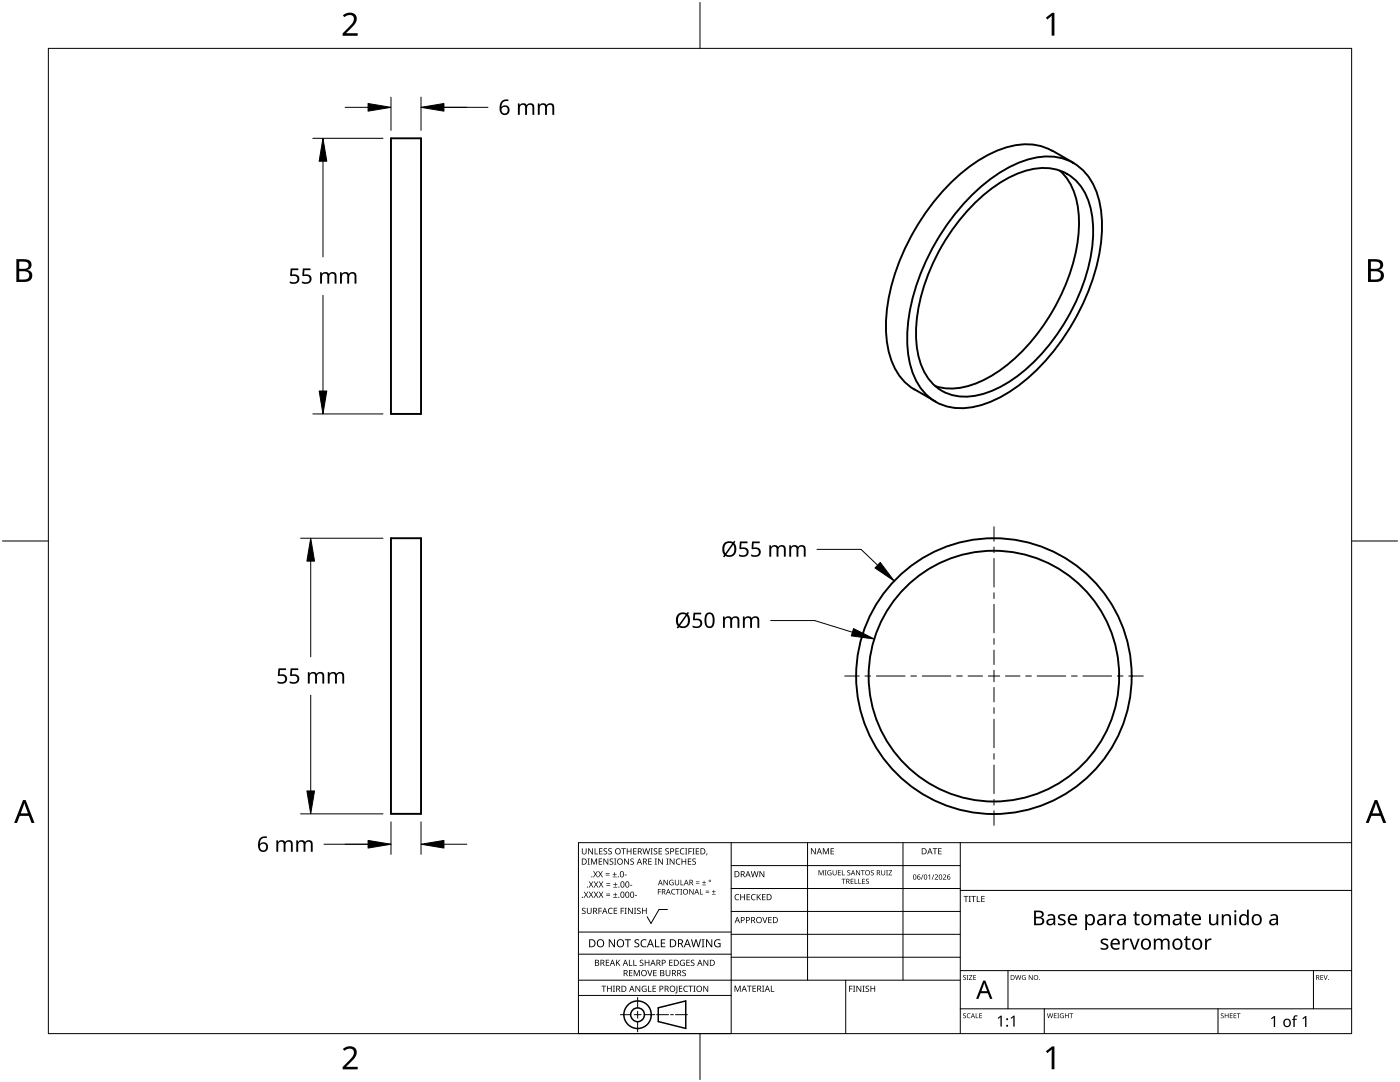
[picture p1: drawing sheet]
<svg xmlns="http://www.w3.org/2000/svg" width="279mm" height="216mm" viewBox="0 0 279 216" stroke-linecap="round" stroke-linejoin="round" font-family="sans-serif">
<g fill="none" stroke="#000" stroke-width=".38">
<path d="M78 27.6h6v55h-6zM193.5 39.4a27.3 27.3 0 0 1 12.4-7.8 10.3 10.3 0 0 1 13.3 7.7 28.1 28.1 0 0 1-1.2 16.6 44.7 44.7 0 0 1-15.2 21.4 18.6 18.6 0 0 1-12.1 4.1 9.8 9.8 0 0 1-8.4-6.6 24.3 24.3 0 0 1-.5-14 45.8 45.8 0 0 1 11.7-21.4zM210 30.1a12.4 12.4 0 0 0-11.4 .1 36.1 36.1 0 0 0-14.9 13.7 40.3 40.3 0 0 0-6.9 22.1 14.2 14.2 0 0 0 4.6 10.9l1.1 .8M210 30.1l4.2 2.4M211.5 34a13.2 13.2 0 0 1 3.8 10 37.9 37.9 0 0 1-8.6 23 27.9 27.9 0 0 1-13.6 10.1 11.3 11.3 0 0 1-6.5-.1M194.5 40.5a23.3 23.3 0 0 1 11.9-6.8 9.4 9.4 0 0 1 11.2 7.6 27.1 27.1 0 0 1-1.7 16.2 38.6 38.6 0 0 1-15.4 19.2 13.4 13.4 0 0 1-11.3 1.8 10.4 10.4 0 0 1-6.1-8.6 32 32 0 0 1 3.8-18.8 41.3 41.3 0 0 1 7.6-10.6zM182.5 77.7l4.2 2.4M78 107.4h6v55h-6z"/>
<circle cx="198.3" cy="134.9" r="27.5"/>
<circle cx="198.3" cy="134.9" r="25"/>
</g>
<path d="M9.7 9.7h260v196.5h-260z" fill="none" stroke="#000" stroke-width=".2"/>
<path d="M139.7 .5v9.2M.5 108h9.2M269.7 108h9.2M139.7 206.2v9.2" fill="none" stroke="#000" stroke-width=".2"/>
<g fill="#000">
<path d="M68.4 3.1a1.64 1.64 0 0 1 2.8 .4 2.52 2.52 0 0 1-1.2 2.2l-.9 .9h2.3v.5h-3v-.4l1.2-1.2a1.95 1.95 0 0 0 .9-2.2 1.23 1.23 0 0 0-1.8 .1zM208.7 3.5l1.3-.9h.4v4.5h-.5v-4l-.9 .8zM68.4 209.3a1.64 1.64 0 0 1 2.8 .4 2.52 2.52 0 0 1-1.2 2.2l-.9 1h2.3v.5h-3v-.5l1.2-1.2a1.95 1.95 0 0 0 .9-2.1 1.23 1.23 0 0 0-1.8 .1zM208.7 209.8l1.3-1h.4v4.6h-.5v-4l-.9 .7z"/>
<path d="M3.3 51.7h1.3a1.28 1.28 0 0 1 1.7 1.3 1.04 1.04 0 0 1-.9 .9 1.23 1.23 0 0 1 1 1.5 1.23 1.23 0 0 1-1.5 .9h-1.6zM3.8 54.1v1.7h1a.86 .86 0 0 0 1-.9 .86 .86 0 0 0-1.1-.8zM3.8 52.2v1.4h.9a.78 .78 0 0 0 1-.7 .78 .78 0 0 0-1.1-.7z"/>
<path d="M273 51.7h1.3a1.28 1.28 0 0 1 1.7 1.3 1.04 1.04 0 0 1-.8 .9 1.23 1.23 0 0 1 1 1.5 1.23 1.23 0 0 1-1.6 .9h-1.6zM273.6 54.1v1.7h.9a.86 .86 0 0 0 1.1-.9 .86 .86 0 0 0-1.1-.8zM273.6 52.2v1.4h.8a.78 .78 0 0 0 1-.7 .78 .78 0 0 0-1.1-.7z"/>
<path d="M4.6 159.6h.5l1.8 4.6h-.6l-.6-1.4h-1.8l-.5 1.4h-.6zM4.8 160.2l-.7 2.1h1.5z"/>
<path d="M274.3 159.6h.6l1.7 4.6h-.6l-.5-1.4h-1.8l-.6 1.4h-.5zM274.6 160.2l-.7 2.1h1.4z"/>
</g>
<g fill="none" stroke="#000" stroke-width=".2">
<path d="M145.9 168.1v38.1h-30.5v-38.1h154.3M145.9 172.7h45.7M145.9 177.3h45.7M161.2 168.1v27.5M180.2 168.1v27.5M191.6 168.1v38.1M191.6 177.7h78.1M115.4 198.6h30.5M115.4 195.6h76.2M115.4 190.4h30.5M115.4 186h30.5M127.3 199v2.1"/>
<path d="M133.2 181.5h-1.7l-1.6 2.8-.7-1.4M145.9 181.9h45.7M145.9 186.4h45.7M145.9 191h45.7M168.8 195.6v10.6M191.6 193.7h78.1M201.2 193.7v7.6M262.1 193.7v7.6M123.8 202.5h2.1M126.6 202.5h1.3M127.3 201.8v1.4M127.3 203.8v2.1"/>
<path d="M128.6 202.5h2.1M131 202.5h2.4M133.8 202.5h.6M134.8 202.5h2.4M191.6 201.3h78.1M208.4 201.3v4.9M243.1 201.3v4.9"/>
</g>
<g fill="#000">
<path d="M116.1 169.3h.2v.8a.32 .32 0 0 0 .3 .3 .32 .32 0 0 0 .3-.3v-.8h.2v.8a.47 .47 0 0 1-.5 .4 .47 .47 0 0 1-.5-.5zM116.5 177.9h.2l.3 .5 .3-.5h.1l-.4 .6 .4 .6h-.1l-.3-.5-.4 .5h-.1l.4-.6zM117.3 171.3h.4l-.1 .1v1l.1 .1h-.4l.1-.1v-1zM117.4 169.3h.2l.6 1v-1h.1v1.2h-.1l-.7-1v1h-.1zM117.5 177.9h.2l.3 .5 .3-.5h.1l-.4 .6 .4 .6h-.1l-.4-.5-.3 .5h-.1l.4-.6zM117.5 175.9h.2l.3 .5 .3-.5h.1l-.4 .6 .5 .6h-.2l-.3-.5-.4 .5h-.1l.4-.6zM117.9 171.3h.3l.3 1 .4-1h.3v1.2h-.2v-1l-.4 1h-.1l-.4-1v1h-.2zM118.7 169.3h.1v1h.6v.2h-.7zM118.4 173.8h.1l.3 .5 .3-.5h.2l-.4 .6 .4 .7h-.1l-.4-.6-.3 .6h-.1l.4-.7zM118.5 177.9h.2l.2 .5 .3-.5h.2l-.4 .6 .4 .6h-.1l-.4-.5-.3 .5h-.1l.4-.6zM118.5 175.9h.2l.3 .5 .3-.5h.1l-.4 .6 .4 .6h-.1l-.3-.5-.4 .5h-.1l.4-.6zM119.5 171.3h.7v.1h-.6v.4h.5v.2h-.5v.4h.6v.1h-.7z"/>
<path d="M119.6 169.3h.6v.1h-.5v.4h.5v.1h-.5v.4h.5v.2h-.6zM119.4 173.8h.1l.3 .5 .3-.5h.2l-.4 .6 .4 .7h-.1l-.4-.6-.3 .6h-.2l.5-.7zM119.5 177.9h.1l.3 .5 .3-.5h.2l-.4 .6 .4 .6h-.1l-.4-.5-.3 .5h-.1l.4-.6zM119.5 175.9h.2l.3 .5 .3-.5h.1l-.4 .6 .4 .6h-.1l-.4-.5-.3 .5h-.1l.4-.6zM120.9 174.6h.8v.1h-.8zM120.9 174.2h.8v.1h-.8zM121 178.7h.8v.1h-.8zM121 178.3h.8v.1h-.8zM121 176.6h.8v.1h-.8zM121 176.3h.8v.1h-.8zM120.5 169.4l.4-.1h.3l-.1 .1a.25 .25 0 0 0-.4-.1 .25 .25 0 0 0 0 .4l.4 .3 .1 .2-.3 .3-.5-.1v-.1h.2a.27 .27 0 0 0 .4-.1 .27 .27 0 0 0-.3-.3l-.2-.2zM120.4 171.3h.2l.7 1-.1-1h.2v1.2h-.2l-.6-1v1h-.2z"/>
<path d="M121.4 169.4l.5-.1h.2v.1a.25 .25 0 0 0-.4-.1 .25 .25 0 0 0 0 .4l.4 .3v.2l-.2 .3-.5-.1v-.1h.1a.27 .27 0 0 0 .5-.1 .27 .27 0 0 0-.4-.3l-.2-.2zM122.3 174.9h.8v.2h-.8zM122.4 179h.8v.1h-.8zM122.4 177h.8v.1h-.8zM121.7 171.4l.4-.1 .3 .1-.1 .1a.25 .25 0 0 0-.4-.1 .25 .25 0 0 0 0 .4 .42 .42 0 0 1 .5 .5 .42 .42 0 0 1-.7 .2l-.1-.2 .2 .1a.27 .27 0 0 0 .5-.2 .27 .27 0 0 0-.4-.3l-.2-.2zM122.6 174h.1v.4h.4v.1h-.4v.4h-.1v-.4h-.3v-.1h.3zM122.7 178.1h.1v.4h.4v.1h-.4v.3h-.1v-.3h-.3v-.1h.3zM122.7 176.1h.2v.3h.3v.2h-.3v.3h-.2v-.3h-.3v-.2h.3zM122.6 171.3h.4l-.1 .1v1l.1 .1h-.4l.1-.1v-1zM124 169.3h.9v.1h-.4v1.1h-.1v-1.1h-.4zM124.7 174.5h.4v.2h-.4zM124.6 171.3h.1l.7 1v-1h.1v1.2h-.2l-.6-1v1h-.1z"/>
<path d="M125.7 176.6h.5v.1h-.5zM125.1 169.3h.1v.5h.7v-.5h.1v1.2h-.1v-.6h-.7v.6h-.1zM125.8 171.4l.5-.1 .2 .1v.1a.25 .25 0 0 0-.4-.1 .25 .25 0 0 0 0 .4 .42 .42 0 0 1 .4 .5 .42 .42 0 0 1-.7 .2v-.2l.1 .1a.27 .27 0 0 0 .5-.2 .27 .27 0 0 0-.4-.3l-.2-.2zM126.7 178.6h.4v.2h-.4zM126.4 169.3h.6v.1h-.5v.4h.5v.1h-.5v.4h.5v.2h-.6zM128.2 169.3h.2l.2 1 .3-1h.2l.2 1 .3-1h.1l-.3 1.2h-.1l-.3-1.1-.3 1.1h-.2zM129.4 171.3h.7v.1h-.6v.4h.5v.2h-.5v.4h.6v.1h-.7zM129.8 169.3h.5l-.2 .1v1l.2 .1h-.5l.2-.1v-1zM130.7 171.3h.4l-.1 .1v1l.1 .1h-.4l.1-.1v-1zM130.5 169.4l.4-.1h.3l-.1 .1a.25 .25 0 0 0-.4-.1 .25 .25 0 0 0 0 .4l.4 .3 .1 .2-.2 .3-.6-.1v-.1h.2a.27 .27 0 0 0 .4-.1 .27 .27 0 0 0-.3-.3l-.2-.2zM131.3 177.4h.6v.1h-.5v.4h.5v.1h-.5v.5h-.1zM131.4 169.3h.7v.1h-.5v.4h.5v.1h-.5v.4h.5v.2h-.7z"/>
<path d="M131.3 171.3h.2l.7 1v-1h.1v1.2h-.2l-.6-1v1h-.2zM132.4 175.6h.2l.6 .9v-.9h.1v1h-.2l-.6-.9v.9h-.1zM133 171.3h.4l-.1 .1v1l.1 .1h-.4l.1-.1v-1zM132.8 169.4l.4-.1h.3l-.1 .1a.25 .25 0 0 0-.3-.1 .25 .25 0 0 0 0 .4l.4 .3v.2l-.2 .3-.5-.1v-.1h.1a.27 .27 0 0 0 .5-.1 .27 .27 0 0 0-.4-.3l-.2-.2zM133.7 175.7l.5-.2 .2 .1v.1a.45 .45 0 0 0-.7 .4 .45 .45 0 0 0 .6 .4v-.3h-.2v-.1h.3v.5a.6 .6 0 0 1-.8-.1 .6 .6 0 0 1 .1-.8zM134.1 177.5l.4-.1h.3l-.1 .2a.44 .44 0 0 0-.6 .4 .44 .44 0 0 0 .6 .3 .52 .52 0 0 1-.7 0 .52 .52 0 0 1 .1-.8zM133.6 171.3h.2l.7 1v-1h.1v1.2h-.2l-.6-1v1h-.2zM134.9 177.4h.8v.1h-.4v1h-.1v-1h-.3zM135 171.5l.5-.2 .3 .1-.1 .1a.49 .49 0 0 0-.7 .4 .49 .49 0 0 0 .7 .5 .52 .52 0 0 1-.6 0 .52 .52 0 0 1-.2-.6zM134.8 169.3h.7v.1h-.6v.4h.5v.1h-.5v.4h.6v.2h-.7zM134.7 175.6h.1v.7a.28 .28 0 0 0 .3 .2 .28 .28 0 0 0 .3-.2v-.7h.1v.7a.42 .42 0 0 1-.4 .4 .42 .42 0 0 1-.4-.4zM135.8 175.6h.2v.9h.4v.1h-.6z"/>
<path d="M135.8 177.4h.3l-.1 .1v.9l.1 .1h-.3l.1-.1v-.9zM135.8 169.4l.4-.1h.4l-.1 .1h-.2a.49 .49 0 0 0-.4 .6 .49 .49 0 0 0 .7 .3 .52 .52 0 0 1-.7 .1 .52 .52 0 0 1-.2-.6zM136 171.3h.2v.5h.6v-.5h.1v1.2h-.1v-.5h-.6v.5h-.2zM136.7 169.3h.5l-.2 .1v1l.2 .1h-.5l.2-.1v-1zM137.4 169.3h.7v.1h-.6v.4h.5v.2h-.5v.5h-.1zM137.3 171.3h.7v.1h-.6v.4h.5v.2h-.5v.4h.6v.1h-.7zM137.6 177.4h.1l.6 .9v-.9h.1v1.1h-.1l-.6-.9v.9h-.1zM138.2 169.3h.4l-.1 .1v1l.1 .1h-.4l.1-.1v-1zM138.9 176.2h.7v.1h-.7zM138.9 175.9h.7v.1h-.7zM138.2 171.4l.4-.1 .3 .1-.1 .1a.25 .25 0 0 0-.4-.1 .25 .25 0 0 0 0 .4 .42 .42 0 0 1 .5 .5 .42 .42 0 0 1-.7 .2l-.1-.2 .2 .1a.27 .27 0 0 0 .5-.2 .27 .27 0 0 0-.4-.3l-.2-.2zM138.9 169.3h.6v.1h-.5v.4h.5v.1h-.5v.4h.5v.2h-.6z"/>
<path d="M139.7 177.4h.1v1h.5v.1h-.6zM140.1 176.5h.8v.1h-.8zM140.5 175.7h.1v.3h.3v.2h-.3v.3h-.1v-.3h-.4v-.2h.4zM140.8 178h.7v.2h-.7zM140.8 177.7h.7v.1h-.7zM141 170.3h.2l-.3 .4zM142.1 178.4h.7v.1h-.7zM142.4 177.6h.1v.3h.3v.1h-.3v.3h-.1v-.3h-.3v-.1h.3zM146.8 178.6l.4-.2 .3 .1v.1a.49 .49 0 0 0-.7 .4 .49 .49 0 0 0 .7 .5 .52 .52 0 0 1-.7 0 .52 .52 0 0 1-.2-.6zM147.7 178.4h.2v.5h.6v-.5h.2v1.2h-.2v-.5h-.6v.5h-.2zM149 178.4h.7v.1h-.5v.4h.4v.2h-.4v.4h.5v.1h-.7zM150 178.6l.5-.2 .3 .1-.1 .1a.49 .49 0 0 0-.7 .4 .49 .49 0 0 0 .8 .5 .52 .52 0 0 1-.7 0 .52 .52 0 0 1-.2-.6z"/>
<path d="M149.8 173.8h.2l.3 1.1 .2-1.1h.2l.3 1.1 .2-1.1h.2l-.3 1.2h-.2l-.3-1-.3 1h-.1zM151 178.4h.2v.6l.5-.6h.2l-.5 .5 .5 .7h-.2l-.4-.6-.1 .6h-.2zM151.6 173.8h.1l.7 1v-1h.1v1.2h-.1l-.7-1v1h-.1zM152.1 178.4h.7v.1h-.6v.4h.5v.2h-.5v.4h.6v.1h-.7zM161.8 169.3h.2l.7 1v-1h.1v1.2h-.2l-.6-1v1h-.2zM163.4 173.6h.2l.3 .9 .3-.9h.2v1.1h-.1v-.9l-.5 .9-.3-.9v.9h-.1zM164.2 169.3h.2l.4 .9 .4-.9h.2v1.2h-.1v-1.1l-.4 1.1h-.1l-.4-1.1v1.1h-.2zM164.6 173.6h.3l-.1 .1v.9l.1 .1h-.3l.1-.1v-.9zM165.2 173.8l.5-.2 .2 .1v.1a.42 .42 0 0 0-.7 .3 .42 .42 0 0 0 .6 .4v-.3h-.2v-.1h.3v.5a.56 .56 0 0 1-.7-.1 .56 .56 0 0 1 0-.7zM165.8 169.3h.6v.1h-.5v.4h.5v.1h-.5v.4h.5v.2h-.6zM166.2 173.6h.1v.7a.26 .26 0 0 0 .3 .3 .26 .26 0 0 0 .2-.3v-.7h.2v.7a.39 .39 0 0 1-.4 .4 .39 .39 0 0 1-.4-.4zM167.2 173.6h.6v.2h-.4v.3h.4v.1h-.4v.3h.4v.2h-.6z"/>
<path d="M168 173.6h.1v.9h.5v.2h-.6zM168 175.4h.7v.1h-.3v.9h-.1v-.9h-.3zM169.1 173.7l.4-.1 .2 .1v.1a.24 .24 0 0 0-.4-.1 .24 .24 0 0 0-.1 .3 .24 .24 0 0 0 .3 .1l.2 .2v.3l-.4 .1-.2-.1v-.1a.26 .26 0 0 0 .4 .1 .26 .26 0 0 0 .1-.4 .26 .26 0 0 0-.4-.1zM169.8 175.4h.5v.1h-.4v.3h.4v.1h-.4v.4h.4v.1h-.5zM170.6 175.4h.1v.9h.4v.1h-.5zM171.3 175.4h.1v.9h.5v.1h-.6zM170.8 173.6h.2l.5 .9v-.9h.1v1.1h-.1l-.6-.9 .1 .9h-.2zM171.8 173.6h.8v.2h-.4v.9h-.1v-.9h-.3zM172.1 175.4h.5v.1h-.4v.3h.4v.1h-.4v.4h.4v.1h-.5zM172.9 175.5l.3-.2 .2 .1v.1a.24 .24 0 0 0-.3-.1 .24 .24 0 0 0-.2 .3 .24 .24 0 0 0 .4 .1l.1 .2-.1 .3-.4 .1v-.2a.26 .26 0 0 0 .3 .1 .26 .26 0 0 0 .1-.3 .26 .26 0 0 0-.4-.2zM173.8 173.7l.4-.1 .2 .1-.1 .1a.24 .24 0 0 0-.3-.1 .24 .24 0 0 0-.1 .3 .24 .24 0 0 0 .3 .1l.2 .2v.3l-.4 .1-.2-.1v-.1a.26 .26 0 0 0 .4 .1 .26 .26 0 0 0 .1-.4 .26 .26 0 0 0-.4-.1zM175.9 173.6h.1v.7a.26 .26 0 0 0 .3 .3 .26 .26 0 0 0 .2-.3v-.7h.2v.7a.39 .39 0 0 1-.4 .4 .39 .39 0 0 1-.4-.4z"/>
<path d="M176.8 173.6h.4l-.1 .1v.9l.1 .1h-.4l.2-.1v-.9zM177.3 173.6h.7l-.5 .9h.5v.2h-.7l.6-.9h-.6zM184.2 174.5h.1l-.4 1h-.1zM185.2 174.7l.4-.2v1h-.1v-.9l-.2 .2zM186.3 174.5h.2l-.4 1h-.2zM186.1 169.3h.9v.1h-.3v1.1h-.2v-1.1h-.4zM186.5 174.6a.37 .37 0 0 1 .6 0 .37 .37 0 0 1-.2 .6l-.2 .2h.5v.1h-.7l.3-.4a.27 .27 0 0 0 .3-.3 .27 .27 0 0 0-.4-.2zM187.2 169.3h.7v.1h-.5v.4h.5v.1h-.5v.4h.5v.2h-.7zM188.2 174.6a.37 .37 0 0 1 .6 0 .37 .37 0 0 1-.3 .6l-.2 .2h.5v.1h-.6l.2-.4a.27 .27 0 0 0 .3-.3 .27 .27 0 0 0-.4-.2zM192.3 178.8h.9v.1h-.3v1.1h-.2v-1.1h-.4zM193.3 178.8h.5l-.2 .1v1l.2 .1h-.5l.2-.1v-1zM193.8 178.8h1v.1h-.4v1.1h-.2v-1.1h-.4z"/>
<path d="M194.9 178.8h.2v1.1h.5v.1h-.7zM195.8 178.8h.7v.1h-.5v.4h.5v.1h-.5v.5h.5v.1h-.7zM116.2 181.3l.4-.2 .3 .1-.1 .1a.25 .25 0 0 0-.4-.1 .25 .25 0 0 0 0 .4l.4 .2 .1 .3-.3 .3-.5-.1v-.1h.2a.27 .27 0 0 0 .4-.1 .27 .27 0 0 0-.3-.3l-.2-.2zM117.1 181.1h.2v.8a.32 .32 0 0 0 .3 .3 .32 .32 0 0 0 .3-.3v-.8h.2v.8a.47 .47 0 0 1-.5 .5 .47 .47 0 0 1-.5-.5zM119.4 181.1h.7v.2h-.5v.4h.5v.1h-.5v.6h-.2zM120 196.7h1v.1h-.4v1.1h-.2v-1.1h-.4zM120.9 191.5h.7v.1h-.5v.4h.4v.2h-.4v.4h.5v.1h-.7zM121.5 181.3l.4-.2 .4 .1-.1 .1a.49 .49 0 0 0-.7 .5 .49 .49 0 0 0 .7 .4 .52 .52 0 0 1-.6 .1 .52 .52 0 0 1-.3-.6zM121.1 196.7h.2v.5h.6v-.5h.2v1.2h-.2v-.6h-.6v.6h-.2zM121.5 187.4h.2l.9 1.3v-1.3h.1v1.6h-.2l-.8-1.3v1.3h-.2zM122.3 196.7h.4l-.1 .1v1l.1 .1h-.4l.2-.1v-1zM122.5 181.1h.7v.2h-.6v.4h.5v.1h-.5v.4h.6v.2h-.7z"/>
<path d="M122.9 191.5h.2v.6l.5-.6h.2l-.5 .5 .5 .7h-.2l-.4-.6-.1 .6h-.2zM123.9 181.1h.6v.2h-.5v.4h.5v.1h-.5v.6h-.1zM124.7 181.1h.4l-.2 .2v.9l.2 .2h-.4l.1-.2v-.9zM124.7 187.4h1.2v.2h-.5v1.4h-.2v-1.4h-.5zM125.5 191.5h.2v1.1h.5v.1h-.7zM125.5 193.6h.7v.1h-.5v.4h.5v.1h-.5v.4h.5v.2h-.7zM125.3 181.1h.2l.7 1.1-.1-1.1h.2v1.3h-.2l-.6-1v1h-.2zM126.4 191.5h.2v1.1h.5v.1h-.7zM126.5 181.1h.5l-.2 .2v.9l.2 .2h-.5l.2-.2v-.9zM126.5 193.6h.2l.4 1 .4-1h.2v1.2h-.2v-1.1l-.4 1.1h-.1l-.4-1.1v1.1h-.1zM126.7 187.6l.3-.2 .6 .1-.2 .1a.33 .33 0 0 0-.6 .2 .33 .33 0 0 0 .4 .4 .47 .47 0 0 1 .4 .6 .47 .47 0 0 1-.7 .2h-.3v-.2h.2a.35 .35 0 0 0 .6-.2 .35 .35 0 0 0-.5-.4l-.3-.2zM126.8 196.7h.2l.6 1v-1h.2v1.2h-.2l-.7-1 .1 1h-.2z"/>
<path d="M127.2 181.3l.4-.2 .3 .1-.1 .1a.25 .25 0 0 0-.4-.1 .25 .25 0 0 0 0 .4l.4 .2 .1 .3-.3 .3-.5-.1v-.1h.2a.27 .27 0 0 0 .4-.1 .27 .27 0 0 0-.3-.3l-.2-.2zM127.7 191.6l.5-.1 .2 .1v.1a.25 .25 0 0 0-.4-.1 .25 .25 0 0 0 0 .4l.4 .2v.3l-.2 .2h-.5v-.2l.1 .1a.27 .27 0 0 0 .5-.2 .27 .27 0 0 0-.4-.3l-.2-.2zM128 187.6l.6-.2 .4 .1v.2a.64 .64 0 0 0-1 .5 .64 .64 0 0 0 1 .6v.2a.83 .83 0 0 1-1.1-.3 .83 .83 0 0 1 .1-1.1zM128.2 196.8l.6-.1 .2 .1v.1a.5 .5 0 0 0-.8 .4 .5 .5 0 0 0 .7 .5v-.4h-.3v-.1h.4v.6a.66 .66 0 0 1-.8-.2 .66 .66 0 0 1 0-.9zM128.1 181.1h.2v.6h.6v-.6h.2v1.3h-.2v-.6h-.6v.6h-.2zM129.2 193.6h.1l.4 1 .3-1h.2l-.4 1.2h-.2zM129.3 196.7h.2v1.1h.5v.1h-.7zM128.7 191.5h.1v.5h.6v-.5h.2v1.2h-.2v-.5h-.6v.5h-.1zM130.7 187.4h.2v1.4h.7v.2h-.9zM130.2 196.7h.7v.1h-.5v.4h.5v.1h-.5v.5h.5v.1h-.7zM130.4 193.6h.6v.1h-.5v.4h.5v.1h-.5v.4h.5v.2h-.6zM131.9 187.4h.9v.2h-.7v.5h.6v.2h-.6v.5h.7v.2h-.9z"/>
<path d="M132.8 193.6h.2v.7a.32 .32 0 0 0 .3 .4 .32 .32 0 0 0 .3-.4v-.7h.2v.7a.47 .47 0 0 1-.5 .5 .47 .47 0 0 1-.5-.5zM133.5 191.5h.7v.1h-.5v.4h.5v.2h-.5v.4h.5v.1h-.7zM135 196.7h.2v1.3l-.1 .2h-.3l-.1-.1 .3-.2zM135.5 196.7h.7v.1h-.5v.4h.4v.1h-.4v.5h.5v.1h-.7zM135.8 191.7l.5-.2 .4 .1-.1 .1a.5 .5 0 0 0-.8 .4 .5 .5 0 0 0 .7 .5v-.4h-.2v-.1h.4v.6a.66 .66 0 0 1-.9-.1 .66 .66 0 0 1 0-.9zM136.2 193.7l.4-.2 .3 .1-.1 .1a.25 .25 0 0 0-.4-.1 .25 .25 0 0 0 0 .4 .42 .42 0 0 1 .5 .6 .42 .42 0 0 1-.7 .2l-.1-.2h.2a.27 .27 0 0 0 .5-.1 .27 .27 0 0 0-.4-.3l-.2-.2zM136.5 196.8l.5-.1 .3 .1-.1 .1a.49 .49 0 0 0-.7 .4 .49 .49 0 0 0 .8 .4 .52 .52 0 0 1-.7 .1 .52 .52 0 0 1-.2-.6zM137 191.5h.7v.1h-.6v.4h.5v.2h-.5v.4h.6v.1h-.7zM137.4 196.7h.9v.1h-.4v1.1h-.1v-1.1h-.4zM137.9 191.6l.4-.1 .3 .1-.1 .1a.25 .25 0 0 0-.4-.1 .25 .25 0 0 0 0 .4l.4 .2 .1 .3-.2 .2h-.6v-.2l.2 .1a.27 .27 0 0 0 .5-.2 .27 .27 0 0 0-.4-.3l-.2-.2zM138.4 196.7h.4l-.1 .1v1l.1 .1h-.4l.1-.1v-1zM137.9 187.4h.2l.3 1.4 .4-1.4h.2l.4 1.4 .3-1.4h.2l-.4 1.6h-.2l-.4-1.3-.4 1.3h-.2z"/>
<path d="M140 187.4h.6l-.2 .2v1.3l.2 .1h-.6l.2-.1v-1.3zM140.4 196.7h.1l.7 1v-1h.1v1.2h-.1l-.7-1v1h-.1zM140.4 191.5h.2l.6 1v-1h.1v1.2h-.1l-.7-1v1h-.1zM140.9 187.4h.2l.9 1.3v-1.3h.2v1.6h-.3l-.8-1.3v1.3h-.2zM142.7 187.6l.7-.2 .4 .1-.1 .2a.65 .65 0 0 0-1 .5 .65 .65 0 0 0 .9 .6v-.4h-.3v-.2h.5v.7a.86 .86 0 0 1-1.1-.1 .86 .86 0 0 1 0-1.2zM146.6 196.7h.2l.4 1 .4-1h.2v1.2h-.1v-1.1l-.4 1.1h-.2l-.4-1.1v1.1h-.1zM149.1 196.7h.9v.1h-.4v1.1h-.1v-1.1h-.4zM150.2 196.7h.7v.1h-.6v.4h.5v.1h-.5v.5h.6v.1h-.7zM152.1 183h.2l.3 1 .4-1h.2l-.5 1.2h-.1zM152.1 196.7h.4l-.1 .1v1l.1 .1h-.4l.1-.1v-1zM153.8 196.7h.2v1.1h.5v.1h-.7zM153.3 183h.7v.1h-.5v.4h.5v.1h-.5v.5h.5v.1h-.7z"/>
<path d="M169.5 196.7h.6v.1h-.5v.5h.5v.1h-.5v.5h-.1zM170.2 196.7h.5l-.2 .1v1l.2 .1h-.5l.2-.1v-1zM170.9 196.7h.2l.6 1v-1h.2v1.2h-.2l-.6-1v1h-.2zM172.1 196.7h.5l-.2 .1v1l.2 .1h-.5l.2-.1v-1zM172.8 196.8l.4-.1h.2v.2a.25 .25 0 0 0-.4-.1 .25 .25 0 0 0 0 .4l.4 .2 .1 .3-.3 .2h-.5v-.2l.2 .1a.27 .27 0 0 0 .4-.2 .27 .27 0 0 0-.3-.3l-.3-.2zM173.7 196.7h.2v.5h.6v-.5h.2v1.2h-.2v-.6h-.6v.6h-.2zM192.2 194.7l.4-.1h.2l-.1 .1a.24 .24 0 0 0-.3 0 .24 .24 0 0 0-.1 .3 .24 .24 0 0 0 .4 .1l.1 .1-.1 .3h-.4l-.1-.1a.24 .24 0 0 0 .3 .1 .24 .24 0 0 0 .1-.3l-.4-.3zM192.9 194.6h.4l-.1 .1v.7l.1 .1h-.4l.1-.1v-.7zM193.4 194.6h.6l-.5 .8h.6v.1h-.7l.5-.8h-.5zM194.2 194.6h.6v.1h-.4v.3h.4v.1h-.4v.3h.4v.1h-.6zM202.6 194.6h.1l.2 .8 .2-.8h.2l.2 .8 .2-.8h.1l-.2 .9h-.2l-.2-.8-.2 .8h-.2zM204.1 194.7l.3-.1h.3l-.1 .1a.4 .4 0 0 0-.6 .4 .4 .4 0 0 0 .6 .3v-.3l-.2-.1h.3v.5a.53 .53 0 0 1-.7-.1 .53 .53 0 0 1 .1-.7z"/>
<path d="M205.3 194.6h.2l.5 .8v-.8h.1v.9h-.2l-.5-.8v.8h-.1zM211.2 182.6a1.29 1.29 0 0 1 1.4-.1l-.1 .3-.4-.1a.35 .35 0 0 0-.6 .1 .35 .35 0 0 0 .4 .5l.6 .3 .2 .4a1 1 0 0 1-1.6 .5v-.3l.7 .2 .5-.2v-.3l-.5-.3a.65 .65 0 0 1-.6-1zM219.8 187.5a1.29 1.29 0 0 1 1.4-.1l-.2 .3-.4-.1a.35 .35 0 0 0-.6 .1 .35 .35 0 0 0 .4 .5l.7 .3 .1 .4a1 1 0 0 1-1.5 .5v-.3l.6 .1 .5-.1v-.4l-.5-.2a.65 .65 0 0 1-.5-1zM221.4 182.4h.3v.4l.4-.4h.6l-.1 .3-.5 .1-.3 .3-.1 1.5h-.3zM224 187.3h.3l.1 .4 .4-.4h.5v.3h-.5l-.3 .3-.1 1.6h-.4zM225.4 187.3h.4l.6 1.9 .7-1.9h.4l-.9 2.2h-.4zM226.6 181.9h.2v.5h.6v.3h-.6v1.3l.2 .3h.5v.3a.67 .67 0 0 1-1.1-.6v-1.3h-.3v-.2l.4-.1zM230.3 187.3h.3v.3a.83 .83 0 0 1 1.4 0 .78 .78 0 0 1 .9-.3 .78 .78 0 0 1 .5 .8v1.4h-.3v-1.4a.54 .54 0 0 0-.7-.5 .54 .54 0 0 0-.4 .7v1.2h-.3v-1.4a.55 .55 0 0 0-.7-.5 .55 .55 0 0 0-.4 .8v1.1h-.3zM230.4 182.4h.3v.3a.83 .83 0 0 1 1.4 .1 .78 .78 0 0 1 .9-.4 .78 .78 0 0 1 .5 .8v1.4h-.4v-1.4a.54 .54 0 0 0-.6-.5 .54 .54 0 0 0-.4 .7v1.2h-.3v-1.4a.55 .55 0 0 0-.7-.5 .55 .55 0 0 0-.4 .8v1.1h-.3zM236.6 181.9h.3v.5h.6v.3h-.6v1.3l.2 .3h.4v.3a.67 .67 0 0 1-1-.6v-1.3h-.3v-.2l.3-.1zM236.7 186.8h.3v.5h.6v.3h-.6v1.2l.1 .4h.5v.3a.67 .67 0 0 1-1-.6v-1.3h-.3v-.2l.3-.1zM240.5 187.3h.3l.1 .4 .3-.4h.6l-.1 .3h-.4l-.4 .3v1.6h-.4z"/>
<path d="M241.3 182.4h.3v1.4a.59 .59 0 0 0 .8 .5 .59 .59 0 0 0 .4-.7v-1.2h.3v2.2h-.3v-.3a.84 .84 0 0 1-.9 .3 .84 .84 0 0 1-.6-.7zM243.8 182.4h.3l.1 .3a.83 .83 0 0 1 .9-.3 .83 .83 0 0 1 .6 .8v1.4h-.4v-1.4a.59 .59 0 0 0-.7-.5 .59 .59 0 0 0-.4 .8v1.1h-.4zM263.5 194.6h.6v.1h-.5v.3h.4v.1h-.4v.3h.5v.1h-.6zM264.1 194.6h.2l.2 .8 .3-.8h.2l-.4 .9h-.1zM192.2 202.3l.4-.1h.2l-.1 .1a.24 .24 0 0 0-.3 0 .24 .24 0 0 0-.1 .3 .24 .24 0 0 0 .4 .1l.1 .2-.1 .2-.4 .1-.1-.2a.24 .24 0 0 0 .3 .1 .24 .24 0 0 0 .1-.3l-.4-.2zM193.1 202.3l.6-.1-.3 .1a.4 .4 0 0 0-.3 .5 .4 .4 0 0 0 .5 .2 .46 .46 0 0 1-.6 0 .46 .46 0 0 1 .1-.7zM194.7 202.2h.1v.8h.5v.2h-.6zM195.4 202.2h.6v.1h-.4v.3h.4v.1h-.4v.4h.4v.1h-.6zM199.1 203.1l.6-.4h.2v2.1h-.2v-1.9l-.5 .4zM201.7 203.1l.6-.4h.2v2.1h-.3v-1.9l-.4 .4zM209 202.2h.1l.2 .8 .2-.8h.1l.3 .8 .2-.8h.1l-.3 1h-.1l-.2-.9-.3 .9h-.1zM210.3 202.2h.6v.1h-.4v.3h.3v.1h-.3v.4h.4v.1h-.6z"/>
<path d="M211 202.2h.4l-.2 .1v.8l.2 .1h-.4l.1-.1v-.8zM211.6 202.3l.7-.1-.1 .1a.4 .4 0 0 0-.6 .4 .4 .4 0 0 0 .6 .3v-.2l-.2-.2h.3v.5a.53 .53 0 0 1-.7-.1 .53 .53 0 0 1 0-.7zM212.5 202.2h.2v.4h.5v-.4h.1v1h-.1v-.5h-.5v.5h-.2zM213.4 202.2h.8v.1h-.3v.9h-.2v-.9h-.3zM243.7 202.3l.3-.1h.2v.1a.24 .24 0 0 0-.3 0 .24 .24 0 0 0-.1 .3 .24 .24 0 0 0 .3 .1l.1 .2-.1 .2-.4 .1-.1-.2a.24 .24 0 0 0 .4 .1 .24 .24 0 0 0 0-.3l-.3-.2zM244.4 202.2h.2v.4h.5v-.4h.1v1h-.1v-.5h-.5v.5h-.2zM245.4 202.2h.6v.1h-.4v.3h.4v.1h-.4v.4h.4v.1h-.6zM246.2 202.2h.5v.1h-.4v.3h.4v.1h-.4v.4h.4v.1h-.5zM246.8 202.2h.8v.1h-.3v.9h-.2v-.9h-.3zM253.7 203.2l.6-.5h.2v2.2h-.3v-1.9l-.4 .4zM258.2 202.7l.3-.1h.5l-.1 .3-.4-.1-.1 .2v.3h.4v.2h-.4v1.4h-.3v-1.4h-.3l.3-.2zM259.9 203.2l.6-.5h.2v2.2h-.2v-1.9l-.5 .4z"/>
<path d="M116.1 171.3h.4a.61 .61 0 0 1 .6 .6 .61 .61 0 0 1-.6 .6h-.4zM116.3 171.4v1h.1a.48 .48 0 0 0 .5-.5 .48 .48 0 0 0-.4-.5z"/>
<path d="M122.7 169.9a.61 .61 0 0 1 1.2 0 .61 .61 0 0 1-1.2 0zM123 169.5a.47 .47 0 0 0-.1 .7 .47 .47 0 0 0 .8 0v-.1a.45 .45 0 0 0-.1-.6 .45 .45 0 0 0-.6 0z"/>
<path d="M123.1 171.9a.61 .61 0 0 1 1.2 0 .61 .61 0 0 1-1.2 0zM123.5 171.5l-.2 .4a.45 .45 0 0 0 .7 .4 .45 .45 0 0 0 0-.8l-.2-.1z"/>
<path d="M123.9 173.9a.51 .51 0 0 1 .6 .1 .51 .51 0 0 1 0 .7 .44 .44 0 0 1-.6 .3 .44 .44 0 0 1-.2-.6zM123.9 174v.1a.48 .48 0 0 0 .3 .8 .53 .53 0 0 0 .2-.5 .53 .53 0 0 0-.4-.4z"/>
<path d="M124 178a.44 .44 0 0 1 .5 0 .44 .44 0 0 1 .1 .5 .46 .46 0 0 1-.4 .7 .46 .46 0 0 1-.4-.7zM124.1 178.1l-.1 .2a.45 .45 0 0 0 .3 .7 .53 .53 0 0 0 .2-.5 .53 .53 0 0 0-.4-.4z"/>
<path d="M124 176a.44 .44 0 0 1 .5 0 .44 .44 0 0 1 .1 .5 .46 .46 0 0 1-.4 .6 .46 .46 0 0 1-.4-.7zM124.1 176.1l-.1 .4a.31 .31 0 0 0 .2 .5 .31 .31 0 0 0 .3-.5l-.1-.4z"/>
<path d="M124.9 178a.5 .5 0 0 1 .7 .1 .5 .5 0 0 1 0 .6 .44 .44 0 0 1-.6 .4 .44 .44 0 0 1-.2-.6zM125 178.1a.48 .48 0 0 0-.1 .6 .48 .48 0 0 0 .4 .3l.1-.8-.2-.2z"/>
<path d="M124.9 176a.44 .44 0 0 1 .6 0 .44 .44 0 0 1 .1 .5 .46 .46 0 0 1-.5 .6 .46 .46 0 0 1-.3-.7zM125 176.1l-.1 .4a.31 .31 0 0 0 .3 .5 .31 .31 0 0 0 .2-.5v-.4z"/>
<path d="M125.9 178a.5 .5 0 0 1 .6 .1 .5 .5 0 0 1 0 .6 .44 .44 0 0 1-.5 .4 .44 .44 0 0 1-.2-.6zM126 178.1l-.1 .1a.48 .48 0 0 0 .4 .8 .53 .53 0 0 0 .2-.5 .53 .53 0 0 0-.5-.4z"/>
<path d="M127.3 169.3h.3a.35 .35 0 0 1 .5 .2 .35 .35 0 0 1-.3 .4l.4 .6h-.2l-.3-.5h-.3v.5h-.1zM127.4 169.4v.4h.2a.23 .23 0 0 0 .3-.2 .23 .23 0 0 0-.3-.2z"/>
<path d="M127.5 171.3h.2l.4 1.2h-.1l-.2-.4h-.4l-.2 .4h-.1zM127.6 171.5l-.2 .5h.4z"/>
<path d="M128.3 171.3h.3a.35 .35 0 0 1 .5 .2 .35 .35 0 0 1-.3 .5l.4 .5h-.2l-.3-.5h-.2v.5h-.2zM128.5 171.4v.5h.1a.23 .23 0 0 0 .3-.2 .23 .23 0 0 0-.3-.3z"/>
<path d="M131.7 175.5h.1l.5 1.1h-.2l-.1-.3h-.4l-.2 .3h-.1zM131.8 175.7l-.2 .5h.4z"/>
<path d="M132.1 177.4h.3a.31 .31 0 0 1 .4 .2 .31 .31 0 0 1-.2 .4l.3 .5h-.2l-.3-.5h-.2v.5h-.1zM132.2 177.5v.4h.2a.21 .21 0 0 0 .2-.2 .21 .21 0 0 0-.2-.2z"/>
<path d="M133.3 177.4h.1l.5 1.1h-.2l-.1-.4h-.4l-.2 .4h-.1zM133.4 177.5l-.2 .5h.4z"/>
<path d="M133.8 169.3h.6l.1 .2-.1 .4-.5 .1v.5h-.1zM133.9 169.4v.5a.29 .29 0 0 0 .5-.3 .29 .29 0 0 0-.5-.2z"/>
<path d="M136.9 175.5h.1l.4 1.1h-.1l-.1-.3h-.5l-.1 .3h-.1zM137 175.7l-.2 .5h.3z"/>
<path d="M136.2 177.9a.55 .55 0 0 1 1.1 0 .55 .55 0 0 1-1.1 0zM136.4 177.9a.45 .45 0 0 0 .9 0 .45 .45 0 0 0-.9 0z"/>
<path d="M137.6 175.6h.3a.31 .31 0 0 1 .4 .2 .31 .31 0 0 1-.2 .4l.3 .4h-.2l-.2-.4h-.3v.4h-.1zM137.7 175.7v.4h.2a.21 .21 0 0 0 .3-.2 .21 .21 0 0 0-.3-.2z"/>
<path d="M139 177.4h.1l.4 1.1h-.1l-.1-.4h-.5l-.1 .4h-.1zM139.1 177.5l-.2 .5h.3z"/>
<path d="M139.8 169.3h.4a.54 .54 0 0 1 .6 .6 .56 .56 0 0 1-.7 .6h-.3zM140 169.4v.9h.1a.48 .48 0 0 0 .5-.4 .48 .48 0 0 0-.4-.5z"/>
<path d="M141.4 175.8a.25 .25 0 0 1 .5 0 .25 .25 0 0 1-.5 0zM141.5 175.8a.15 .15 0 0 0 .3 0 .15 .15 0 0 0-.3 0z"/>
<path d="M146.6 173.8h.4a.61 .61 0 0 1 .6 .6 .61 .61 0 0 1-.7 .6h-.3zM146.8 174v.9h.1a.43 .43 0 0 0 .5-.5 .41 .41 0 0 0-.4-.4z"/>
<path d="M147.8 173.8h.4a.35 .35 0 0 1 .4 .3 .35 .35 0 0 1-.2 .4l.3 .5h-.2l-.3-.5h-.2v.5h-.2zM148 174v.4h.2a.23 .23 0 0 0 .3-.2 .23 .23 0 0 0-.3-.2z"/>
<path d="M149.2 173.8h.1l.5 1.2h-.1l-.2-.3h-.5l-.1 .3h-.2zM149.3 174l-.2 .5h.4z"/>
<path d="M153 178.4h.4a.55 .55 0 0 1 .6 .6 .56 .56 0 0 1-.6 .6h-.4zM153.2 178.5v1h.1a.48 .48 0 0 0 .5-.5 .48 .48 0 0 0-.4-.5z"/>
<path d="M163.4 169.2h.2l.5 1.3h-.2l-.2-.4h-.4l-.2 .4h-.1zM163.5 169.4l-.2 .6h.4z"/>
<path d="M168.9 175.4h.3a.29 .29 0 0 1 .3 .2 .29 .29 0 0 1-.2 .3l.3 .5h-.1l-.3-.4h-.2v.4h-.1zM169 175.5v.3h.2a.2 .2 0 0 0 .2-.1 .2 .2 0 0 0-.2-.2z"/>
<path d="M170.2 173.6h.1l.4 1.1h-.1l-.2-.4h-.4l-.1 .4h-.1zM170.2 173.8l-.1 .4h.3z"/>
<path d="M172.6 174.1a.51 .51 0 0 1 1 0 .51 .51 0 0 1-1 0zM172.8 174.1a.4 .4 0 0 0 .8 0 .4 .4 0 0 0-.8 0z"/>
<path d="M175 173.6h.3a.29 .29 0 0 1 .3 .2 .29 .29 0 0 1-.2 .4l.3 .5h-.1l-.3-.5h-.2v.5h-.1zM175.1 173.7v.4h.2a.2 .2 0 0 0 .2-.2 .2 .2 0 0 0-.2-.2z"/>
<path d="M182.3 174.6h.4l.2 .5a.38 .38 0 0 1-.5 .4 .38 .38 0 0 1-.2-.6zM182.4 174.6l-.1 .2a.38 .38 0 0 0 .3 .6 .41 .41 0 0 0 .2-.5 .41 .41 0 0 0-.4-.3z"/>
<path d="M183.2 174.6l.4-.1-.3 .2-.1 .3a.33 .33 0 0 1 .5 .1 .33 .33 0 0 1-.3 .5 .33 .33 0 0 1-.4-.4zM183.2 175.2a.22 .22 0 0 0 .4 0 .22 .22 0 0 0-.4 0z"/>
<path d="M184 169.3h.3a.61 .61 0 0 1 .6 .6 .61 .61 0 0 1-.6 .6h-.3zM184.1 169.4v.9h.2a.43 .43 0 0 0 .5-.4 .41 .41 0 0 0-.5-.5z"/>
<path d="M184.5 174.6l.1-.1a.51 .51 0 0 1 .4 .5 .51 .51 0 0 1-.4 .5l-.2-.4zM184.6 174.6l-.1 .2a.38 .38 0 0 0 .3 .6 .41 .41 0 0 0 .2-.5 .41 .41 0 0 0-.4-.3z"/>
<path d="M185.5 169.2h.1l.5 1.3h-.1l-.2-.4h-.5l-.1 .4h-.2zM185.6 169.4l-.2 .6h.4z"/>
<path d="M187.5 174.6l.1-.1a.51 .51 0 0 1 .4 .5 .51 .51 0 0 1-.5 .5l-.1-.4zM187.6 174.6l-.1 .2a.38 .38 0 0 0 .3 .6 .41 .41 0 0 0 .1-.5 .41 .41 0 0 0-.3-.3z"/>
<path d="M189.1 174.6l.5-.1-.4 .2-.1 .3a.33 .33 0 0 1 .5 .1 .33 .33 0 0 1-.2 .5 .33 .33 0 0 1-.4-.4zM189.1 175.2a.25 .25 0 0 0 .5 0 .25 .25 0 0 0-.5 0z"/>
<path d="M118.4 181.1h.3a.35 .35 0 0 1 .4 .3 .35 .35 0 0 1-.2 .4l.3 .6h-.1l-.3-.5h-.3v.5h-.1zM118.5 181.3v.4h.2a.23 .23 0 0 0 .3-.2 .23 .23 0 0 0-.3-.2z"/>
<path d="M118.7 191.5h.4a.31 .31 0 0 1 .4 .2 .31 .31 0 0 1-.2 .4 .33 .33 0 0 1 .3 .4 .33 .33 0 0 1-.4 .2h-.5zM118.9 192.2v.4h.2a.23 .23 0 0 0 .3-.2 .23 .23 0 0 0-.3-.2zM118.9 191.6v.4h.2a.21 .21 0 0 0 .3-.2 .21 .21 0 0 0-.3-.2z"/>
<path d="M117.6 187.4h.5a.71 .71 0 0 1 .7 .8 .73 .73 0 0 1-.8 .8h-.4zM117.8 187.6v1.2h.2a.56 .56 0 0 0 .6-.6 .54 .54 0 0 0-.6-.6z"/>
<path d="M119.8 191.5h.4a.35 .35 0 0 1 .4 .3 .35 .35 0 0 1-.2 .4l.3 .5h-.2l-.3-.5h-.2v.5h-.2zM120 191.6v.5h.2a.23 .23 0 0 0 .3-.2 .23 .23 0 0 0-.3-.3z"/>
<path d="M119.3 187.6a.74 .74 0 0 1 .9-.1 .74 .74 0 0 1 .4 .7 .77 .77 0 0 1-1.1 .8 .77 .77 0 0 1-.3-1.3zM119.5 187.7l-.2 .5a.56 .56 0 0 0 .7 .6 .56 .56 0 0 0 .3-.9 .51 .51 0 0 0-.8-.2z"/>
<path d="M120.6 181.1h.2l.4 1.3h-.1l-.2-.4h-.4l-.2 .4h-.1zM120.7 181.3l-.2 .6h.4z"/>
<path d="M122.2 191.5h.1l.5 1.2h-.2l-.1-.3h-.5l-.2 .3h-.1zM122.2 191.7l-.2 .5h.4z"/>
<path d="M123 196.7h.3a.35 .35 0 0 1 .4 .2 .35 .35 0 0 1-.2 .5l.3 .5h-.1l-.3-.5h-.3v.5h-.1zM123.1 196.8v.5h.2a.23 .23 0 0 0 .3-.3 .23 .23 0 0 0-.3-.2z"/>
<path d="M123.3 187.6a.74 .74 0 0 1 .8-.1 .74 .74 0 0 1 .5 .7 .77 .77 0 0 1-1.1 .8 .77 .77 0 0 1-.3-1.3zM123.5 187.7l-.2 .5a.56 .56 0 0 0 .7 .6 .56 .56 0 0 0 .3-.9 .51 .51 0 0 0-.8-.2z"/>
<path d="M124.5 193.6h.3a.35 .35 0 0 1 .4 .2 .35 .35 0 0 1-.2 .4l.3 .6h-.1l-.3-.5h-.3v.5h-.1zM124.6 193.7v.4h.2a.23 .23 0 0 0 .3-.2 .23 .23 0 0 0-.3-.2z"/>
<path d="M124 196.7h.4a.54 .54 0 0 1 .6 .6 .56 .56 0 0 1-.6 .6h-.4zM124.2 196.8v1h.2a.48 .48 0 0 0 .5-.5 .48 .48 0 0 0-.5-.5z"/>
<path d="M124.7 191.5h.2l.4 1.2h-.1l-.2-.3h-.4l-.2 .3h-.1zM124.8 191.7l-.2 .5h.4z"/>
<path d="M126 196.7h.2l.4 1.2h-.1l-.2-.4h-.4l-.2 .4h-.1zM126.1 196.8l-.2 .6h.4z"/>
<path d="M127.9 194.2a.61 .61 0 0 1 1.2 0 .61 .61 0 0 1-1.2 0zM128.2 193.8l-.1 .4a.45 .45 0 0 0 .7 .4 .45 .45 0 0 0 0-.8l-.2-.1z"/>
<path d="M129.7 187.4h.2l.6 1.6h-.2l-.2-.5h-.6l-.2 .5h-.2zM129.8 187.6l-.2 .7h.5z"/>
<path d="M130.2 191.5h.2l.5 1.2h-.2l-.2-.3h-.4l-.2 .3h-.1zM130.3 191.7l-.2 .5h.4z"/>
<path d="M131 191.5h.4a.35 .35 0 0 1 .4 .3 .35 .35 0 0 1-.2 .4l.3 .5h-.2l-.3-.5h-.2v.5h-.2zM131.2 191.6v.5h.2a.23 .23 0 0 0 .2-.2 .23 .23 0 0 0-.3-.3z"/>
<path d="M131.8 193.6h.3a.31 .31 0 0 1 .4 .1 .31 .31 0 0 1-.2 .4 .33 .33 0 0 1 .3 .4 .33 .33 0 0 1-.4 .3h-.4zM131.9 194.2v.4h.3a.23 .23 0 0 0 .2-.2 .23 .23 0 0 0-.3-.2zM131.9 193.7v.4h.2a.21 .21 0 0 0 .3-.2 .21 .21 0 0 0-.3-.2z"/>
<path d="M131.6 196.7h.5l.3 .3-.1 .3-.5 .1v.5h-.2zM131.8 196.8v.5a.29 .29 0 0 0 .4-.2 .29 .29 0 0 0-.4-.3z"/>
<path d="M132.6 196.7h.4a.35 .35 0 0 1 .4 .2 .35 .35 0 0 1-.2 .5l.3 .5h-.2l-.3-.5h-.2v.5h-.2zM132.8 196.8v.5h.2a.23 .23 0 0 0 .3-.3 .23 .23 0 0 0-.3-.2z"/>
<path d="M132.1 191.5h.5l.2 .3-.1 .4-.5 .1v.4h-.1zM132.2 191.6v.5a.29 .29 0 0 0 .5-.2 .29 .29 0 0 0-.5-.3z"/>
<path d="M134.1 193.6h.3a.35 .35 0 0 1 .5 .2 .35 .35 0 0 1-.3 .4l.4 .6h-.2l-.3-.5h-.2v.5h-.2zM134.3 193.7v.4h.1a.23 .23 0 0 0 .3-.2 .23 .23 0 0 0-.3-.2z"/>
<path d="M133.5 197.3a.65 .65 0 0 1 1.3 0 .65 .65 0 0 1-1.3 0zM133.9 196.9a.47 .47 0 0 0-.1 .7 .47 .47 0 0 0 .7 0l.1-.1a.45 .45 0 0 0-.1-.6 .45 .45 0 0 0-.6 0z"/>
<path d="M133.7 187.4h.5a.71 .71 0 0 1 .8 .8 .73 .73 0 0 1-.9 .8h-.4zM133.9 187.6v1.2h.2a.56 .56 0 0 0 .6-.6 .54 .54 0 0 0-.6-.6z"/>
<path d="M135.2 193.6h.3a.35 .35 0 0 1 .4 .2 .35 .35 0 0 1-.2 .4l.3 .6h-.1l-.3-.5h-.3v.5h-.1zM135.3 193.7v.4h.2a.23 .23 0 0 0 .3-.2 .23 .23 0 0 0-.3-.2z"/>
<path d="M134.5 191.5h.4a.54 .54 0 0 1 .6 .6 .56 .56 0 0 1-.7 .6h-.3zM134.6 191.6v1h.2a.48 .48 0 0 0 .5-.5 .48 .48 0 0 0-.5-.5z"/>
<path d="M135.3 187.4h.4a.45 .45 0 0 1 .6 .3 .45 .45 0 0 1-.3 .6l.4 .7h-.2l-.4-.6h-.3v.6h-.2zM135.5 187.6v.6h.2a.3 .3 0 0 0 .4-.3 .3 .3 0 0 0-.4-.3z"/>
<path d="M137.1 187.4h.2l.6 1.6h-.2l-.2-.5h-.6l-.2 .5h-.2zM137.2 187.6l-.3 .7h.5z"/>
<path d="M139.6 191.5h.1l.5 1.2h-.1l-.2-.3h-.5l-.1 .3h-.2zM139.7 191.7l-.2 .5h.4z"/>
<path d="M138.9 197.3a.61 .61 0 0 1 1.2 0 .61 .61 0 0 1-1.2 0zM139.3 196.9a.47 .47 0 0 0-.1 .7 .47 .47 0 0 0 .7 0v-.1a.45 .45 0 0 0-.1-.6 .45 .45 0 0 0-.5 0z"/>
<path d="M141.7 191.5h.3a.54 .54 0 0 1 .6 .6 .56 .56 0 0 1-.6 .6h-.3zM141.8 191.6v1h.2a.48 .48 0 0 0 .5-.5 .48 .48 0 0 0-.5-.5z"/>
<path d="M147.1 183h.1l.5 1.2h-.2l-.1-.4h-.5l-.1 .4h-.2zM147.1 183.1l-.1 .6h.3z"/>
<path d="M147.9 183h.6l.1 .3-.1 .3-.5 .1v.5h-.1zM148 183.1v.5a.29 .29 0 0 0 .5-.2 .29 .29 0 0 0-.5-.3z"/>
<path d="M148.5 196.7h.1l.5 1.2h-.2l-.1-.4h-.5l-.2 .4h-.1zM148.5 196.8l-.2 .6h.4z"/>
<path d="M148.9 183h.5l.3 .3-.2 .3-.5 .1v.5h-.1zM149 183.1v.5a.29 .29 0 0 0 .5-.2 .29 .29 0 0 0-.5-.3z"/>
<path d="M149.9 183h.3a.35 .35 0 0 1 .5 .2 .35 .35 0 0 1-.3 .5l.4 .5h-.2l-.3-.5h-.2v.5h-.2zM150.1 183.1v.5h.1a.23 .23 0 0 0 .3-.3 .23 .23 0 0 0-.3-.2z"/>
<path d="M151.1 196.7h.4a.35 .35 0 0 1 .4 .2 .35 .35 0 0 1-.2 .5l.3 .5h-.2l-.3-.5h-.2v.5h-.2zM151.3 196.8v.5h.2a.23 .23 0 0 0 .2-.3 .23 .23 0 0 0-.2-.2z"/>
<path d="M150.8 183.6a.61 .61 0 0 1 1.2 0 .61 .61 0 0 1-1.2 0zM151.2 183.2a.47 .47 0 0 0-.1 .7 .47 .47 0 0 0 .7 0v-.1a.45 .45 0 0 0 0-.6 .45 .45 0 0 0-.6 0z"/>
<path d="M153.1 196.7h.1l.5 1.2h-.2l-.1-.4h-.5l-.2 .4h-.1zM153.1 196.8l-.2 .6h.4z"/>
<path d="M154.3 183h.3a.55 .55 0 0 1 .6 .6 .56 .56 0 0 1-.6 .6h-.3zM154.4 183.1v1h.2a.48 .48 0 0 0 .5-.5 .48 .48 0 0 0-.5-.5z"/>
<path d="M196.2 195.7h.4l1.5 3.6h-.5l-.5-1.1h-1.4l-.4 1.1h-.5zM196.4 196.1l-.5 1.7h1.1z"/>
<path d="M201.7 194.6h.3a.49 .49 0 0 1 .5 .5 .49 .49 0 0 1-.5 .4h-.3zM201.8 194.7v.7h.4l.1-.2v-.3z"/>
<path d="M206.4 181.7h.8a.77 .77 0 0 1 1 .2 .77 .77 0 0 1-.1 1l-.3 .2a.8 .8 0 0 1 .6 .9 .8 .8 0 0 1-1 .6h-1zM206.7 183.2v1.1h.6a.55 .55 0 0 0 .7-.5 .55 .55 0 0 0-.7-.6zM206.7 182v.9h.6a.5 .5 0 0 0 .6-.5 .5 .5 0 0 0-.7-.4z"/>
<path d="M206.2 195.1a.5 .5 0 0 1 1 0 .5 .5 0 0 1-1 0zM206.4 195a.4 .4 0 0 0 .8 0 .4 .4 0 0 0-.8 0z"/>
<path d="M209.1 182.6a.9 .9 0 0 1 .9-.2 .9 .9 0 0 1 .6 .7v1.5h-.3v-.3a.71 .71 0 0 1-1.2 .3 .71 .71 0 0 1 .1-1.2l1-.1a.51 .51 0 0 0-.1-.6 .51 .51 0 0 0-.6 0l-.3 .1zM209.3 183.7a.48 .48 0 0 0 .3 .7 .48 .48 0 0 0 .6-.4v-.5z"/>
<path d="M213.4 182.7a.94 .94 0 0 1 1.1-.2 .94 .94 0 0 1 .5 1.1h-1.5a.83 .83 0 0 0 .5 .8 .83 .83 0 0 0 .9-.2v.3a1.19 1.19 0 0 1-1.6-.2 1.19 1.19 0 0 1 .1-1.6zM213.7 182.8l-.2 .5h1.1a.54 .54 0 0 0-.3-.6 .54 .54 0 0 0-.6 .1z"/>
<path d="M216.6 182.4h.3v.3a.95 .95 0 0 1 1.3-.2 .95 .95 0 0 1 .3 1.3l-.1 .4-.4 .4h-.6l-.5-.3v1.3h-.3zM217.1 182.9l-.1 .4a.7 .7 0 0 0 .1 .8 .7 .7 0 0 0 .8 .1 .85 .85 0 0 0 .3-1 .85 .85 0 0 0-.9-.5z"/>
<path d="M219.2 182.6a.9 .9 0 0 1 .9-.2 .9 .9 0 0 1 .6 .7v1.5h-.3v-.3a.71 .71 0 0 1-1.1 .3 .71 .71 0 0 1 0-1.2l1.1-.1a.51 .51 0 0 0-.2-.6 .51 .51 0 0 0-.6 0l-.3 .1zM219.4 183.7l-.1 .5 .4 .2a.63 .63 0 0 0 .7-.9z"/>
<path d="M221.9 187.6a.94 .94 0 0 1 1.1-.2 .94 .94 0 0 1 .5 1.1h-1.5a.83 .83 0 0 0 .5 .7 .83 .83 0 0 0 .9-.1v.3l-.7 .1a1.17 1.17 0 0 1-1-.7 1.17 1.17 0 0 1 .2-1.2zM222.2 187.7l-.2 .5h1.1a.53 .53 0 0 0-.5-.6z"/>
<path d="M223.2 182.6a.9 .9 0 0 1 .9-.2 .9 .9 0 0 1 .6 .7v1.5h-.3v-.3a.71 .71 0 0 1-1.2 .3 .71 .71 0 0 1 .1-1.2l1-.1a.51 .51 0 0 0-.2-.6 .51 .51 0 0 0-.5 0l-.3 .1zM223.4 183.7a.48 .48 0 0 0 .3 .7 .48 .48 0 0 0 .6-.4v-.5z"/>
<path d="M228 187.6a1.03 1.03 0 0 1 1.1-.3 1.03 1.03 0 0 1 .6 1.1 1.06 1.06 0 0 1-1.3 1.1 1.06 1.06 0 0 1-.7-1.6zM228.3 187.7l-.2 .7a.69 .69 0 0 0 .7 .8 .69 .69 0 0 0 .5-1 .64 .64 0 0 0-.3-.6 .64 .64 0 0 0-.7 .1z"/>
<path d="M228 182.7a1.03 1.03 0 0 1 1.2-.2 1.03 1.03 0 0 1 .6 1 1.06 1.06 0 0 1-1.3 1.1 1.06 1.06 0 0 1-.7-1.6zM228.4 182.8l-.3 .7a.69 .69 0 0 0 .8 .8 .69 .69 0 0 0 .5-1 .64 .64 0 0 0-.3-.6 .64 .64 0 0 0-.7 .1z"/>
<path d="M234.3 182.6a.9 .9 0 0 1 .9-.2 .9 .9 0 0 1 .6 .7v1.5h-.3v-.3a.71 .71 0 0 1-1.1 .3 .71 .71 0 0 1 0-1.2l1-.1a.51 .51 0 0 0-.1-.6 .51 .51 0 0 0-.6 0l-.3 .1zM234.5 183.7a.48 .48 0 0 0 .3 .7 .48 .48 0 0 0 .6-.4v-.5z"/>
<path d="M234.2 187.6a1.02 1.02 0 0 1 1.2-.3 1.02 1.02 0 0 1 .6 1.1 1.06 1.06 0 0 1-1.3 1.1 1.06 1.06 0 0 1-.7-1.6zM234.6 187.7l-.3 .7a.69 .69 0 0 0 .8 .8 .69 .69 0 0 0 .5-1 .64 .64 0 0 0-.3-.6 .64 .64 0 0 0-.7 .1z"/>
<path d="M238.1 182.7a.94 .94 0 0 1 1.1-.2 .94 .94 0 0 1 .5 1.1h-1.5a.83 .83 0 0 0 .5 .8 .83 .83 0 0 0 .9-.2v.3l-.7 .2a1.17 1.17 0 0 1-1-.8 1.17 1.17 0 0 1 .2-1.2zM238.4 182.8l-.2 .5h1.1a.53 .53 0 0 0-.5-.6z"/>
<path d="M238.2 187.6a1.02 1.02 0 0 1 1.2-.3 1.02 1.02 0 0 1 .5 1.1 1.06 1.06 0 0 1-1.3 1.1 1.06 1.06 0 0 1-.6-1.6zM238.5 187.7l-.2 .7a.69 .69 0 0 0 .8 .8 .69 .69 0 0 0 .5-1 .64 .64 0 0 0-.4-.6 .64 .64 0 0 0-.7 .1z"/>
<path d="M247.6 182.6l.7-.2 .6 .3v-1.2h.3v3.1h-.3v-.3a.96 .96 0 0 1-1.3 .2 .96 .96 0 0 1-.3-1.2zM247.9 182.8a.88 .88 0 0 0-.3 .9 .88 .88 0 0 0 .8 .6 .95 .95 0 0 0 0-1.6z"/>
<path d="M250.1 182.7a1.03 1.03 0 0 1 1.1-.2 1.03 1.03 0 0 1 .6 1 1.06 1.06 0 0 1-1.3 1.1 1.06 1.06 0 0 1-.6-1.6zM250.4 182.8l-.2 .7a.69 .69 0 0 0 .7 .8 .69 .69 0 0 0 .5-1 .64 .64 0 0 0-.3-.6 .64 .64 0 0 0-.7 .1z"/>
<path d="M253.5 182.6a.9 .9 0 0 1 1-.2 .9 .9 0 0 1 .6 .7v1.5h-.3l-.1-.3a.71 .71 0 0 1-1.1 .3 .71 .71 0 0 1 .1-1.2l1-.1a.51 .51 0 0 0-.2-.6 .51 .51 0 0 0-.6 0l-.3 .1zM253.8 183.7l-.1 .5 .4 .2a.63 .63 0 0 0 .6-.9z"/>
<path d="M262.7 194.6h.2a.28 .28 0 0 1 .4 .1 .28 .28 0 0 1-.2 .4l.3 .4h-.2l-.2-.4h-.2v.4h-.1zM262.8 194.7v.3h.1a.19 .19 0 0 0 .3-.2 .19 .19 0 0 0-.3-.1z"/>
<path d="M194.1 202.2l.5 1-.3-.3h-.3l-.3 .3zM194.2 202.3l-.2 .4h.3z"/>
<path d="M256.3 203.5a.77 .77 0 0 1 .9-.2 .77 .77 0 0 1 .4 .8 .81 .81 0 0 1-1.1 .8 .81 .81 0 0 1-.3-1.3zM256.6 203.6l-.2 .5a.52 .52 0 0 0 .6 .6 .52 .52 0 0 0 .3-.7 .48 .48 0 0 0-.2-.5 .48 .48 0 0 0-.5 .1z"/>
<circle cx="116.2" cy="179.1" r=".11"/>
<circle cx="117.2" cy="177" r=".11"/>
<circle cx="118.1" cy="175" r=".11"/>
<circle cx="123.4" cy="175" r=".11"/>
<circle cx="123.5" cy="179.1" r=".11"/>
<circle cx="123.5" cy="177" r=".11"/>
<circle cx="207.5" cy="195.5" r=".09"/>
<circle cx="246.5" cy="181.8" r=".22"/>
<circle cx="265.1" cy="195.5" r=".09"/>
<circle cx="201" cy="204.7" r=".2"/>
<circle cx="201" cy="203.4" r=".2"/>
</g>
<g fill="none" stroke="#000" stroke-width=".3">
<path d="M131.4 201.1l5.5-1.4v5.5l-5.5-1.4z"/>
<circle cx="127.2" cy="202.5" r="2.73"/>
<circle cx="127.2" cy="202.5" r="1.37"/>
</g>
<path d="M246.5 182.4v2.2" fill="none" stroke="#000" stroke-width=".36"/>
<g fill="none" stroke="#000" stroke-width=".2">
<path d="M198.4 105.1v2.9M198.4 109.1v1.2M198.4 111.4v5.7M198.4 118.3v1.1M168.6 134.9h2.9M172.6 134.9h1.2M174.9 134.9h5.7M181.8 134.9h1.1M184.1 134.9h5.7M190.9 134.9h1.2M193.2 134.9h2.9M197.2 134.9h2.3"/>
<path d="M198.4 120.6v5.7M198.4 127.4v1.2M198.4 129.7v2.9M198.4 133.8v2.2M198.4 137.2v2.9M200.7 134.9h2.9M204.7 134.9h1.1M207 134.9h5.7M213.8 134.9h1.2M216.1 134.9h5.7M223 134.9h1.1M225.3 134.9h2.9"/>
<path d="M198.4 141.2v1.2M198.4 143.5v5.7M198.4 150.4v1.1M198.4 152.6v5.8M198.4 159.5v1.1M198.4 161.8v2.9"/>
</g>
<g fill="none" stroke="#000" stroke-width=".2">
<path d="M78 19.4v6.6M84 19.4v6.6M62.4 27.6h14M64.5 32.2v19.1M73.5 21.4h-4.6M84 21.4h13.4M64.5 58.9v19.1M76.4 82.6h-14M60 107.4h16.4M62 112v19.1M163 109.6h8.8l3.3 3.2M62 138.7v19.1"/>
<path d="M153.8 123.8h8.8l7.5 2.4M76.4 162.4h-16.4M78 164v6.5M78 168.5h-13.3M84 164v6.5M88.6 168.5h4.6"/>
</g>
<path d="M64.5 27.6l.7 4.6h-1.5zM73.5 20.7l4.5 .7-4.5 .8zM84 21.4l4.6-.7v1.5zM63.7 78h1.5l-.7 4.6zM62 107.4l.8 4.6h-1.6zM175.7 112.2l2.8 3.7-3.9-2.6zM170.3 125.4l4.2 2.1-4.6-.6zM61.2 157.8h1.6l-.8 4.6zM73.5 167.7l4.5 .8-4.5 .7zM84 168.5l4.6-.8v1.5z" fill="#000" stroke="#000" stroke-width=".2"/>
<g fill="#000">
<path d="M103.4 20.6h.3v.4a.86 .86 0 0 1 1.4 0 .81 .81 0 0 1 1-.4 .81 .81 0 0 1 .5 .8v1.5h-.3v-1.4a.56 .56 0 0 0-.7-.6 .56 .56 0 0 0-.4 .8v1.2h-.4v-1.4a.57 .57 0 0 0-.7-.6 .57 .57 0 0 0-.4 .8v1.2h-.3zM107.3 20.6h.3l.1 .4a.86 .86 0 0 1 1.4 0 .81 .81 0 0 1 .9-.4 .81 .81 0 0 1 .6 .8v1.5h-.4v-1.4a.56 .56 0 0 0-.6-.6 .56 .56 0 0 0-.4 .8v1.2h-.4v-1.4a.57 .57 0 0 0-.7-.6 .57 .57 0 0 0-.4 .8v1.2h-.4zM58 53.6h1.5v.3h-1.2v.9l.4-.1a.99 .99 0 0 1 1 1.2 .99 .99 0 0 1-1.3 .7l-.6-.1v-.4a.88 .88 0 0 0 1 .3 .88 .88 0 0 0 .5-.9 .85 .85 0 0 0-1.2-.4l-.2-.1zM60.4 53.6h1.6v.3h-1.2l-.1 .9a1.02 1.02 0 0 1 1.5 .8 1.02 1.02 0 0 1-1.4 1l-.5-.1v-.4a.88 .88 0 0 0 .9 .3 .88 .88 0 0 0 .6-.9 .85 .85 0 0 0-1.3-.4l-.2-.1zM63.9 54.3h.3v.3a.86 .86 0 0 1 1.5 .1 .81 .81 0 0 1 .9-.4 .81 .81 0 0 1 .6 .8v1.5h-.4v-1.5a.56 .56 0 0 0-.7-.5 .56 .56 0 0 0-.4 .7v1.3h-.4v-1.5a.57 .57 0 0 0-.7-.5 .57 .57 0 0 0-.3 .8v1.2h-.4zM67.9 54.3h.3v.3a.86 .86 0 0 1 1.4 .1 .81 .81 0 0 1 1-.4 .81 .81 0 0 1 .5 .8v1.5h-.3v-1.5a.56 .56 0 0 0-.7-.5 .56 .56 0 0 0-.4 .7v1.3h-.4v-1.5a.57 .57 0 0 0-.7-.5 .57 .57 0 0 0-.4 .8v1.2h-.3zM147.7 108h1.5v.4h-1.2l-.1 .9 .5-.1a.99 .99 0 0 1 1 1.2 .99 .99 0 0 1-1.4 .7l-.5-.1v-.4a.88 .88 0 0 0 .9 .2 .88 .88 0 0 0 .6-.8 .85 .85 0 0 0-1.3-.4l-.2-.1zM150.1 108h1.5v.4h-1.2l-.1 .9a1.02 1.02 0 0 1 1.5 .8 1.02 1.02 0 0 1-1.3 1l-.6-.1v-.4a.88 .88 0 0 0 1 .2 .88 .88 0 0 0 .5-.8 .85 .85 0 0 0-1.2-.4l-.2-.1zM153.5 108.8h.3l.1 .3a.86 .86 0 0 1 1.4 0 .81 .81 0 0 1 .9-.3 .81 .81 0 0 1 .6 .8v1.5h-.4v-1.5a.56 .56 0 0 0-.6-.5 .56 .56 0 0 0-.4 .7v1.3h-.4v-1.5a.57 .57 0 0 0-.7-.5 .57 .57 0 0 0-.4 .8v1.2h-.4zM157.5 108.8h.3l.1 .3a.86 .86 0 0 1 1.4 0 .81 .81 0 0 1 .9-.3 .81 .81 0 0 1 .6 .8v1.5h-.4v-1.5a.56 .56 0 0 0-.7-.5 .56 .56 0 0 0-.4 .7v1.3h-.3v-1.5a.57 .57 0 0 0-.8-.5 .57 .57 0 0 0-.3 .8v1.2h-.4zM55.6 133.4h1.5v.3h-1.2l-.1 .9 .5-.1a.99 .99 0 0 1 1 1.2 .99 .99 0 0 1-1.4 .7l-.5-.1v-.4a.88 .88 0 0 0 .9 .2 .88 .88 0 0 0 .6-.8 .85 .85 0 0 0-1.3-.4l-.2-.1zM58 133.4h1.5v.3h-1.2l-.1 .9a1.02 1.02 0 0 1 1.5 .8 1.02 1.02 0 0 1-1.3 1l-.6-.1v-.4a.88 .88 0 0 0 1 .2 .88 .88 0 0 0 .5-.8 .85 .85 0 0 0-1.2-.4l-.2-.1z"/>
<path d="M61.4 134.1h.3l.1 .3a.86 .86 0 0 1 1.4 .1 .81 .81 0 0 1 .9-.4 .81 .81 0 0 1 .6 .8v1.5h-.4v-1.5a.56 .56 0 0 0-.6-.5 .56 .56 0 0 0-.4 .7v1.3h-.4v-1.5a.57 .57 0 0 0-.7-.5 .57 .57 0 0 0-.4 .8v1.2h-.4zM65.4 134.1h.3l.1 .3a.86 .86 0 0 1 1.4 .1 .81 .81 0 0 1 .9-.4 .81 .81 0 0 1 .6 .8v1.5h-.4v-1.5a.56 .56 0 0 0-.7-.5 .56 .56 0 0 0-.4 .7v1.3h-.3v-1.5a.57 .57 0 0 0-.8-.5 .57 .57 0 0 0-.3 .8v1.2h-.4zM138.4 122.2h1.5v.4h-1.2v.9l.4-.1a.99 .99 0 0 1 1 1.2 .99 .99 0 0 1-1.3 .7l-.6-.1v-.4a.88 .88 0 0 0 1 .2 .88 .88 0 0 0 .6-.8 .85 .85 0 0 0-1.3-.4l-.2-.1zM144.3 123h.3v.3a.86 .86 0 0 1 1.5 0 .81 .81 0 0 1 .9-.3 .81 .81 0 0 1 .6 .8v1.5h-.4v-1.5a.56 .56 0 0 0-.7-.5 .56 .56 0 0 0-.4 .7v1.3h-.4v-1.5a.57 .57 0 0 0-.7-.5 .57 .57 0 0 0-.3 .8v1.2h-.4zM148.3 123h.3v.3a.86 .86 0 0 1 1.4 0 .81 .81 0 0 1 1-.3 .81 .81 0 0 1 .5 .8v1.5h-.3v-1.5a.56 .56 0 0 0-.7-.5 .56 .56 0 0 0-.4 .7v1.3h-.4v-1.5a.57 .57 0 0 0-.7-.5 .57 .57 0 0 0-.4 .8v1.2h-.3zM55.2 167.7h.3v.3a.86 .86 0 0 1 1.4 0 .81 .81 0 0 1 .9-.3 .81 .81 0 0 1 .6 .8v1.5h-.3v-1.5a.56 .56 0 0 0-.7-.5 .56 .56 0 0 0-.4 .7v1.3h-.4v-1.5a.57 .57 0 0 0-.7-.5 .57 .57 0 0 0-.4 .8v1.2h-.3zM59.1 167.7h.3l.1 .3a.86 .86 0 0 1 1.4 0 .81 .81 0 0 1 .9-.3 .81 .81 0 0 1 .6 .8v1.5h-.4v-1.5a.56 .56 0 0 0-.6-.5 .56 .56 0 0 0-.4 .7v1.3h-.4v-1.5a.57 .57 0 0 0-.7-.5 .57 .57 0 0 0-.4 .8v1.2h-.4z"/>
<path d="M100.1 20.2l.5-.3 .5-.1 .4 .1v.3a1.03 1.03 0 0 0-1.4 1.2 .95 .95 0 0 1 1.5 0 .95 .95 0 0 1-.3 1.4 1.13 1.13 0 0 1-1.3-.1 1.13 1.13 0 0 1-.3-1.3l.1-.7zM100.1 22a.66 .66 0 0 0 1.3 0 .66 .66 0 0 0-1.3 0z"/>
<path d="M144.5 108.4l.9-.4 .9 .2 .2-.3 .3 .2-.2 .3a1.58 1.58 0 0 1 .2 2 1.58 1.58 0 0 1-1.9 .6l-.1-.1-.2 .3-.3-.2 .2-.3a2.01 2.01 0 0 1 0-2.3zM146.3 108.7l-1.3 1.9a1.08 1.08 0 0 0 1.2-.1 1.08 1.08 0 0 0 .3-1.2zM144.9 108.6l-.3 .7 .2 1.1 1.3-1.9-.7-.2z"/>
<path d="M135.3 122.6l.8-.4 1 .2 .2-.3 .2 .2-.2 .3a1.58 1.58 0 0 1 .3 2 1.58 1.58 0 0 1-1.9 .6l-.2-.1-.2 .3-.3-.2 .3-.3a2.01 2.01 0 0 1 0-2.3zM137.1 122.9l-1.4 1.9a1.08 1.08 0 0 0 1.3-.1 1.08 1.08 0 0 0 .3-1.2zM135.6 122.8a1.68 1.68 0 0 0-.1 1.8l1.4-1.9-.7-.2z"/>
<path d="M141 122.4a1.05 1.05 0 0 1 1.2 0 1.05 1.05 0 0 1 .4 1.2 1.28 1.28 0 0 1-1.1 1.7 1.37 1.37 0 0 1-.9-1.7l.1-.8zM141.2 122.7l-.2 .5v1.1a.6 .6 0 0 0 .6 .7 .6 .6 0 0 0 .6-.7 1.66 1.66 0 0 0-.4-1.8z"/>
<path d="M51.9 167.2l.5-.3h.5h.4v.3a1.03 1.03 0 0 0-1.4 1.2 .95 .95 0 0 1 1.5 0 .95 .95 0 0 1-.3 1.4 1.08 1.08 0 0 1-1.2 0 1.08 1.08 0 0 1-.4-1.1l.1-.8zM51.9 169a.66 .66 0 0 0 1.3 0 .66 .66 0 0 0-1.3 0z"/>
</g>
</svg>
